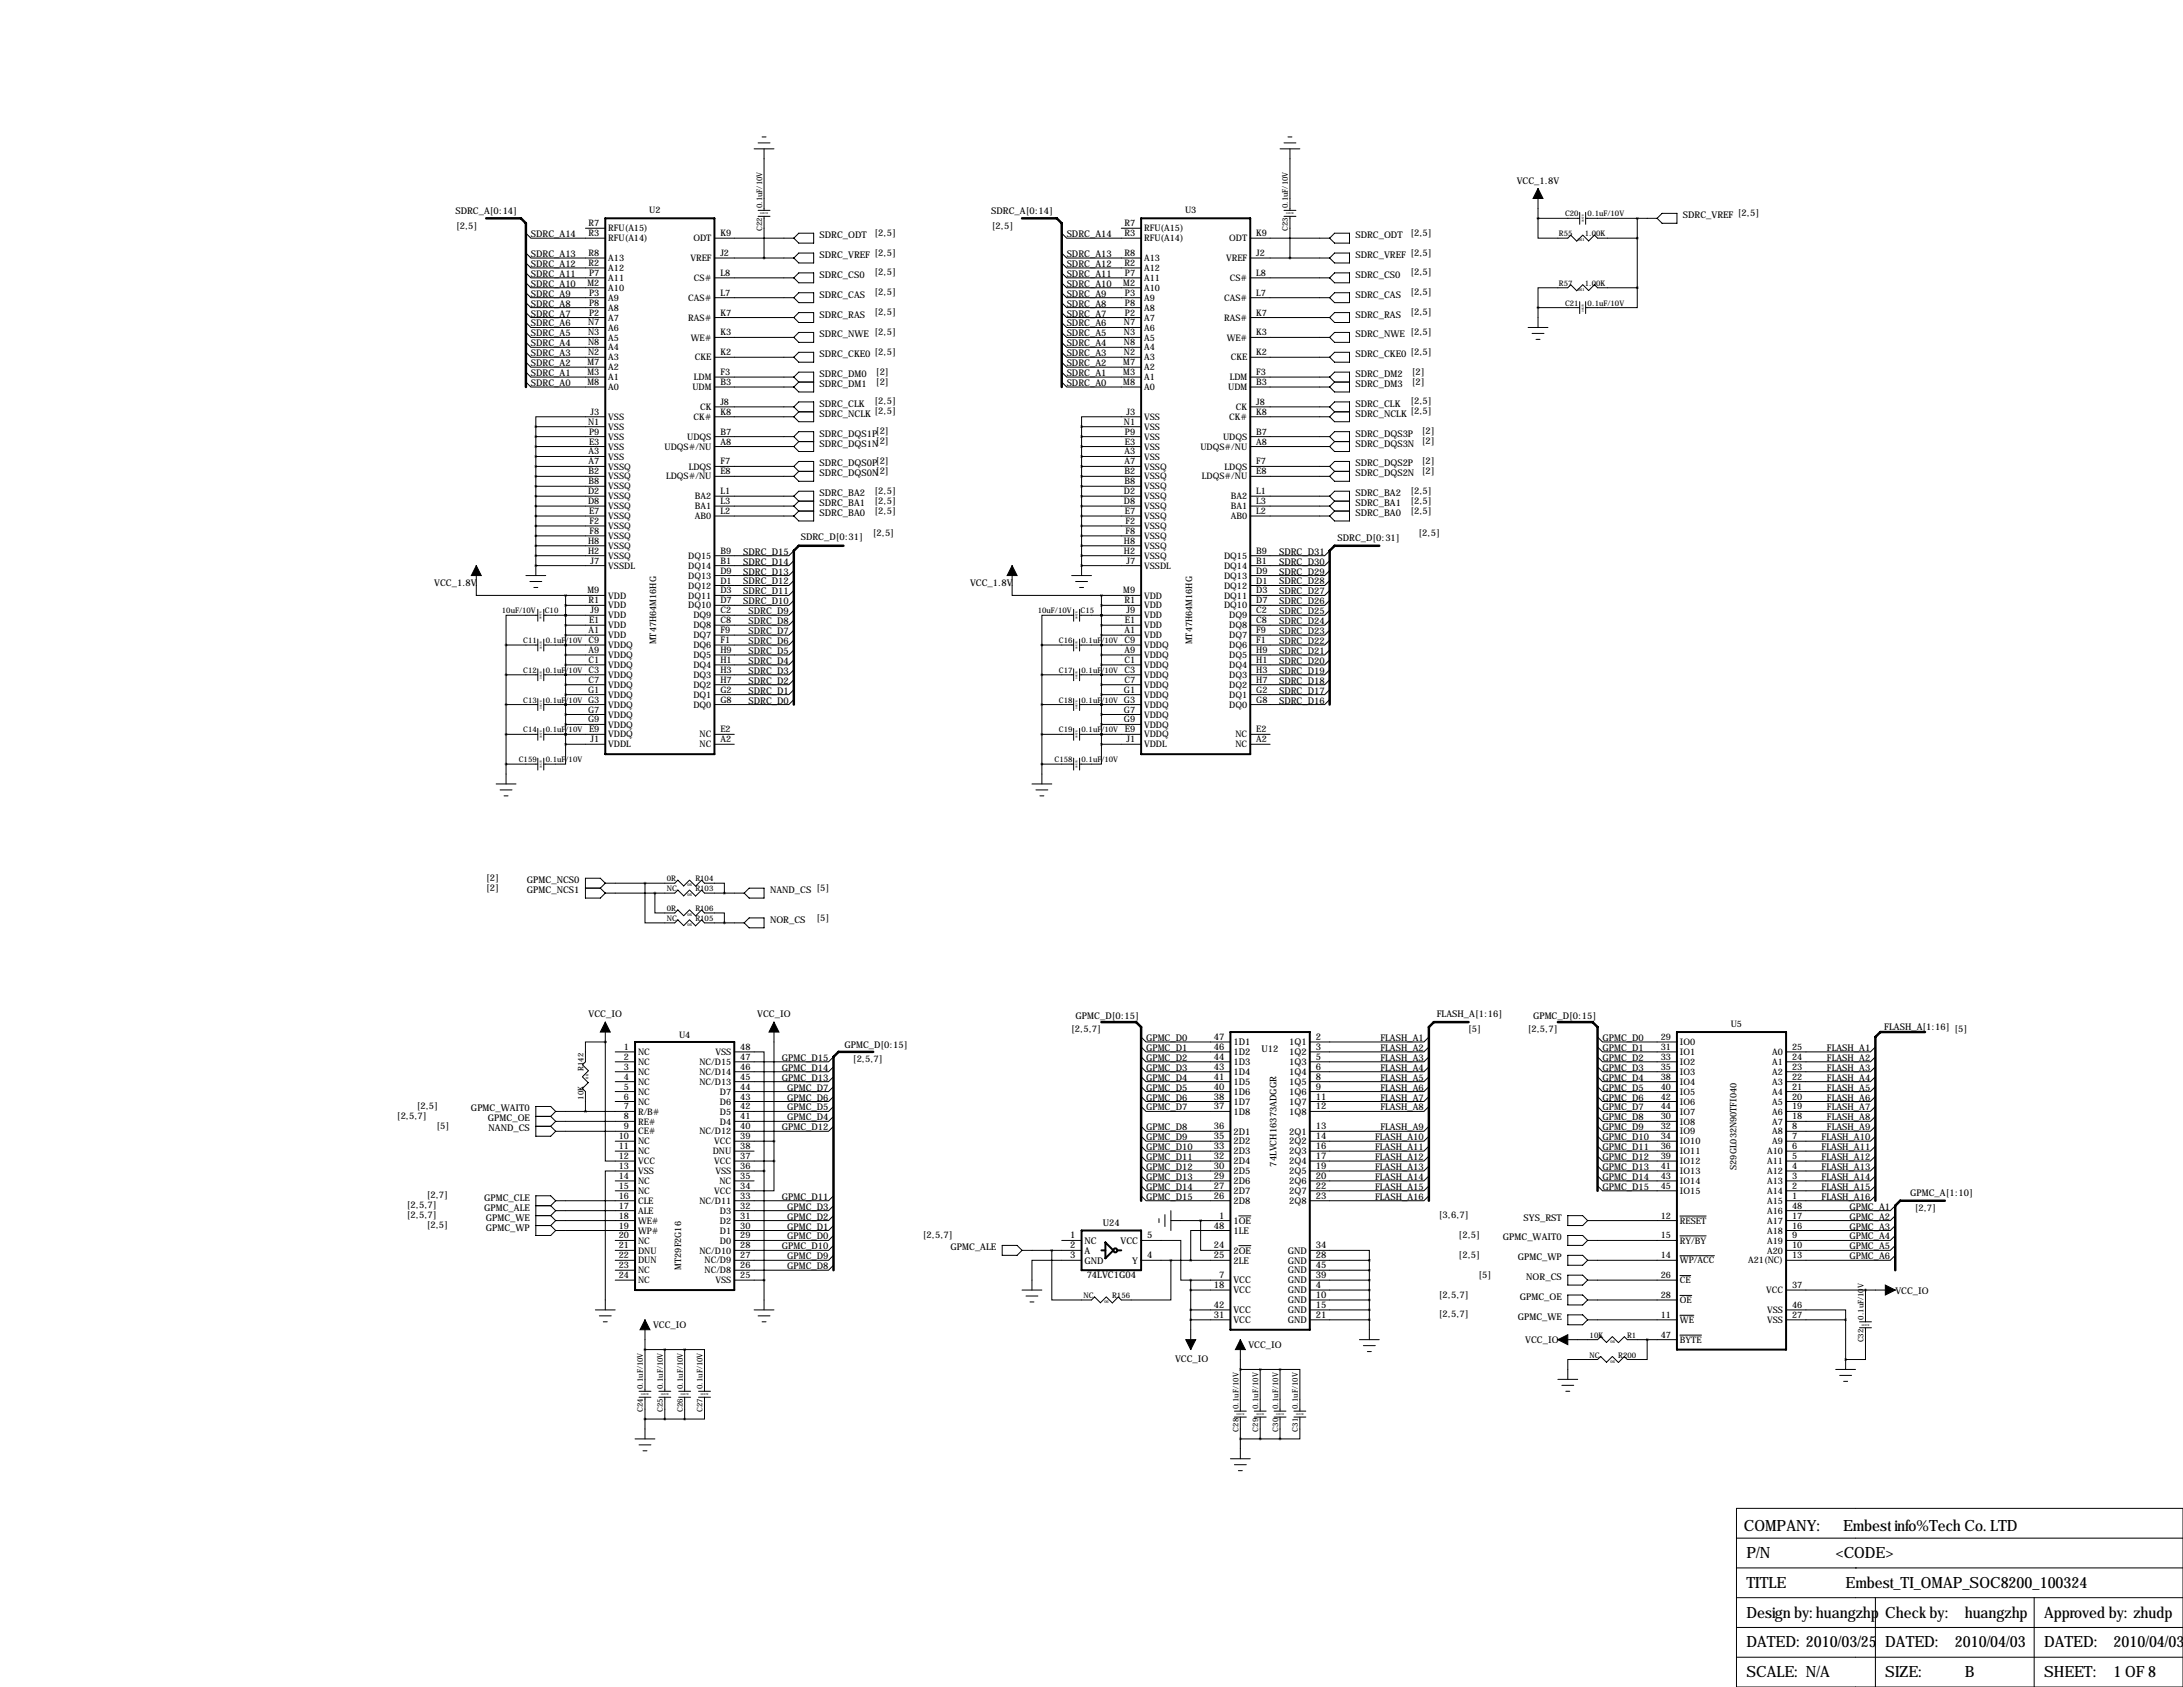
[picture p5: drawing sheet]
<svg xmlns="http://www.w3.org/2000/svg" width="559mm" height="432mm" viewBox="0 0 559 432" stroke-linecap="round" stroke-linejoin="round" font-family="sans-serif">
<defs><g id="words">
<g font-size="4">
<text x="446.4" y="391.8">COMPANY:</text>
<text x="471.8" y="391.9">Embest info%Tech Co. LTD</text>
<text x="447" y="398.8">P/N</text>
<text x="469.9" y="398.8">&lt;CODE&gt;</text>
<text x="447" y="406.4">TITLE</text>
<text x="472.4" y="406.4">Embest_TI_OMAP_SOC8200_100324</text>
<text x="447" y="414">Design by: huangzhp Check by:</text>
<text x="502.9" y="414">huangzhp</text>
<text x="523.2" y="414">Approved by: zhudp</text>
<text x="447" y="421.6">DATED: 2010/03/25</text>
<text x="482.6" y="421.6">DATED:</text>
<text x="500.4" y="421.6">2010/04/03</text>
<text x="523.2" y="421.6">DATED:</text>
<text x="541" y="421.6">2010/04/03</text>
<text x="447" y="429.3">SCALE: N/A</text>
<text x="482.6" y="429.3">SIZE:</text>
<text x="502.9" y="429.3">B</text>
<text x="523.2" y="429.3">SHEET:</text>
<text x="541" y="429.3">1 OF 8</text>
</g>
<g font-size="2.4">
<text x="388.3" y="47">VCC_1.8V</text>
<text x="116.6" y="54.9">SDRC_A[0:14]</text>
<text x="116.7" y="58.5">[2,5]</text>
<text x="253.7" y="54.9">SDRC_A[0:14]</text>
<text x="253.9" y="58.5">[2,5]</text>
<text x="430.8" y="55.9">SDRC_VREF</text>
<text x="444.9" y="55.3">[2,5]</text>
<text x="135.9" y="65.8">SDRC_A13</text>
<text x="135.9" y="60.7">SDRC_A14</text>
<text x="209.8" y="61">SDRC_ODT</text>
<text x="223.9" y="60.4">[2,5]</text>
<text x="223.9" y="65.4">[2,5]</text>
<text x="273" y="65.8">SDRC_A13</text>
<text x="273" y="60.7">SDRC_A14</text>
<text x="347" y="61">SDRC_ODT</text>
<text x="361" y="60.4">[2,5]</text>
<text x="361" y="65.4">[2,5]</text>
<text x="135.9" y="70.9">SDRC_A11</text>
<text x="135.9" y="68.3">SDRC_A12</text>
<text x="209.8" y="71.1">SDRC_CS0</text>
<text x="209.8" y="66">SDRC_VREF</text>
<text x="223.9" y="70.5">[2,5]</text>
<text x="273" y="70.9">SDRC_A11</text>
<text x="273" y="68.3">SDRC_A12</text>
<text x="347" y="71.1">SDRC_CS0</text>
<text x="347" y="66">SDRC_VREF</text>
<text x="361" y="70.5">[2,5]</text>
<text x="135.9" y="75.9">SDRC_A9</text>
<text x="135.9" y="73.4">SDRC_A10</text>
<text x="209.8" y="76.2">SDRC_CAS</text>
<text x="223.9" y="75.6">[2,5]</text>
<text x="273" y="75.9">SDRC_A9</text>
<text x="273" y="73.4">SDRC_A10</text>
<text x="347" y="76.2">SDRC_CAS</text>
<text x="361" y="75.6">[2,5]</text>
<text x="135.9" y="83.6">SDRC_A6</text>
<text x="135.9" y="81">SDRC_A7</text>
<text x="135.9" y="78.5">SDRC_A8</text>
<text x="209.8" y="81.3">SDRC_RAS</text>
<text x="223.9" y="80.7">[2,5]</text>
<text x="273" y="83.6">SDRC_A6</text>
<text x="273" y="81">SDRC_A7</text>
<text x="273" y="78.5">SDRC_A8</text>
<text x="347" y="81.3">SDRC_RAS</text>
<text x="361" y="80.7">[2,5]</text>
<text x="135.9" y="88.6">SDRC_A4</text>
<text x="135.9" y="86.1">SDRC_A5</text>
<text x="209.8" y="86.4">SDRC_NWE</text>
<text x="223.9" y="85.8">[2,5]</text>
<text x="273" y="88.6">SDRC_A4</text>
<text x="273" y="86.1">SDRC_A5</text>
<text x="347" y="86.4">SDRC_NWE</text>
<text x="361" y="85.8">[2,5]</text>
<text x="135.9" y="93.7">SDRC_A2</text>
<text x="135.9" y="91.2">SDRC_A3</text>
<text x="209.8" y="91.4">SDRC_CKE0</text>
<text x="223.9" y="90.8">[2,5]</text>
<text x="224.2" y="95.9">[2]</text>
<text x="273" y="93.7">SDRC_A2</text>
<text x="273" y="91.2">SDRC_A3</text>
<text x="347" y="91.4">SDRC_CKE0</text>
<text x="361" y="90.8">[2,5]</text>
<text x="361.4" y="95.9">[2]</text>
<text x="135.9" y="98.8">SDRC_A0</text>
<text x="135.9" y="96.3">SDRC_A1</text>
<text x="209.8" y="96.5">SDRC_DM0</text>
<text x="209.8" y="99.1">SDRC_DM1</text>
<text x="224.2" y="98.5">[2]</text>
<text x="273" y="98.8">SDRC_A0</text>
<text x="273" y="96.3">SDRC_A1</text>
<text x="347" y="96.5">SDRC_DM2</text>
<text x="347" y="99.1">SDRC_DM3</text>
<text x="361.4" y="98.5">[2]</text>
<text x="209.8" y="104.1">SDRC_CLK</text>
<text x="209.8" y="106.7">SDRC_NCLK</text>
<text x="223.9" y="103.5">[2,5]</text>
<text x="223.9" y="106.1">[2,5]</text>
<text x="347" y="104.1">SDRC_CLK</text>
<text x="347" y="106.7">SDRC_NCLK</text>
<text x="361" y="103.5">[2,5]</text>
<text x="361" y="106.1">[2,5]</text>
<text x="209.8" y="111.8">SDRC_DQS1P</text>
<text x="224.2" y="111.2">[2]</text>
<text x="224.2" y="113.7">[2]</text>
<text x="347" y="111.8">SDRC_DQS3P</text>
<text x="363.9" y="111.2">[2]</text>
<text x="363.9" y="113.7">[2]</text>
<text x="209.8" y="114.3">SDRC_DQS1N</text>
<text x="209.8" y="119.4">SDRC_DQS0P</text>
<text x="224.2" y="118.8">[2]</text>
<text x="347" y="114.3">SDRC_DQS3N</text>
<text x="347" y="119.4">SDRC_DQS2P</text>
<text x="363.9" y="118.8">[2]</text>
<text x="209.8" y="121.9">SDRC_DQS0N</text>
<text x="224.2" y="121.3">[2]</text>
<text x="347" y="121.9">SDRC_DQS2N</text>
<text x="363.9" y="121.3">[2]</text>
<text x="209.8" y="129.5">SDRC_BA1</text>
<text x="209.8" y="127">SDRC_BA2</text>
<text x="223.9" y="131.5">[2,5]</text>
<text x="223.9" y="128.9">[2,5]</text>
<text x="223.9" y="126.4">[2,5]</text>
<text x="347" y="129.5">SDRC_BA1</text>
<text x="347" y="127">SDRC_BA2</text>
<text x="361" y="131.5">[2,5]</text>
<text x="361" y="128.9">[2,5]</text>
<text x="361" y="126.4">[2,5]</text>
<text x="209.8" y="132.1">SDRC_BA0</text>
<text x="223.4" y="137.3">[2,5]</text>
<text x="347" y="132.1">SDRC_BA0</text>
<text x="363.1" y="137.3">[2,5]</text>
<text x="190.2" y="142">SDRC_D15</text>
<text x="205" y="138.2">SDRC_D[0:31]</text>
<text x="327.4" y="142">SDRC_D31</text>
<text x="342.4" y="138.4">SDRC_D[0:31]</text>
<text x="190.2" y="149.6">SDRC_D12</text>
<text x="190.2" y="147.1">SDRC_D13</text>
<text x="190.2" y="144.5">SDRC_D14</text>
<text x="327.4" y="149.6">SDRC_D28</text>
<text x="327.4" y="147.1">SDRC_D29</text>
<text x="327.4" y="144.5">SDRC_D30</text>
<text x="111.2" y="150.1">VCC_1.8V</text>
<text x="190.2" y="154.7">SDRC_D10</text>
<text x="190.2" y="152.1">SDRC_D11</text>
<text x="248.3" y="150.1">VCC_1.8V</text>
<text x="327.4" y="154.7">SDRC_D26</text>
<text x="327.4" y="152.1">SDRC_D27</text>
<text x="191.6" y="159.8">SDRC_D8</text>
<text x="191.6" y="157.2">SDRC_D9</text>
<text x="327.4" y="159.8">SDRC_D24</text>
<text x="327.4" y="157.2">SDRC_D25</text>
<text x="191.6" y="167.4">SDRC_D5</text>
<text x="191.6" y="164.8">SDRC_D6</text>
<text x="191.6" y="162.3">SDRC_D7</text>
<text x="327.4" y="167.4">SDRC_D21</text>
<text x="327.4" y="164.8">SDRC_D22</text>
<text x="327.4" y="162.3">SDRC_D23</text>
<text x="191.6" y="172.5">SDRC_D3</text>
<text x="191.6" y="169.9">SDRC_D4</text>
<text x="327.4" y="172.5">SDRC_D19</text>
<text x="327.4" y="169.9">SDRC_D20</text>
<text x="191.6" y="177.5">SDRC_D1</text>
<text x="191.6" y="175">SDRC_D2</text>
<text x="327.4" y="177.5">SDRC_D17</text>
<text x="327.4" y="175">SDRC_D18</text>
<text x="191.6" y="180.1">SDRC_D0</text>
<text x="327.4" y="180.1">SDRC_D16</text>
<text x="124.5" y="225.5">[2]</text>
<text x="124.5" y="228">[2]</text>
<text x="134.9" y="226.1">GPMC_NCS0</text>
<text x="209" y="228">[5]</text>
<text x="134.9" y="228.6">GPMC_NCS1</text>
<text x="197.1" y="228.6">NAND_CS</text>
<text x="197.1" y="236.2">NOR_CS</text>
<text x="209" y="235.6">[5]</text>
<text x="150.7" y="260.3">VCC_IO</text>
<text x="193.8" y="260.3">VCC_IO</text>
<text x="275.3" y="260.9">GPMC_D[0:15]</text>
<text x="367.8" y="260.3">FLASH_A[1:16]</text>
<text x="392.4" y="260.9">GPMC_D[0:15]</text>
<text x="482.3" y="263.7">FLASH_A[1:16]</text>
<text x="216.2" y="268.2">GPMC_D[0:15]</text>
<text x="274.2" y="264.3">[2,5,7]</text>
<text x="293.4" y="266.4">GPMC_D0</text>
<text x="293.4" y="269">GPMC_D1</text>
<text x="310.7" y="266.2">47</text>
<text x="310.7" y="268.7">46</text>
<text x="315.7" y="267.5">1D1</text>
<text x="322.9" y="269.2">U12</text>
<text x="330" y="267.5">1Q1</text>
<text x="336.8" y="266.2">2</text>
<text x="336.8" y="268.7">3</text>
<text x="353.4" y="266.4">FLASH_A1</text>
<text x="353.4" y="269">FLASH_A2</text>
<text x="375.8" y="264.3">[5]</text>
<text x="391.1" y="264.3">[2,5,7]</text>
<text x="410.2" y="266.4">GPMC_D0</text>
<text x="410.2" y="269">GPMC_D1</text>
<text x="467.7" y="269">FLASH_A1</text>
<text x="500.3" y="264.3">[5]</text>
<text x="200.1" y="274.1">GPMC_D14</text>
<text x="200.1" y="271.5">GPMC_D15</text>
<text x="218.3" y="271.9">[2,5,7]</text>
<text x="293.4" y="271.5">GPMC_D2</text>
<text x="293.4" y="274.1">GPMC_D3</text>
<text x="310.7" y="271.3">44</text>
<text x="310.7" y="273.8">43</text>
<text x="315.7" y="270.1">1D2</text>
<text x="315.7" y="272.6">1D3</text>
<text x="315.7" y="275.2">1D4</text>
<text x="330" y="270.1">1Q2</text>
<text x="330" y="272.6">1Q3</text>
<text x="330" y="275.2">1Q4</text>
<text x="336.8" y="271.3">5</text>
<text x="336.8" y="273.8">6</text>
<text x="353.4" y="271.5">FLASH_A3</text>
<text x="353.4" y="274.1">FLASH_A4</text>
<text x="410.2" y="271.5">GPMC_D2</text>
<text x="410.2" y="274.1">GPMC_D3</text>
<text x="467.7" y="271.5">FLASH_A2</text>
<text x="467.7" y="274.1">FLASH_A3</text>
<text x="200.1" y="276.6">GPMC_D13</text>
<text x="201.5" y="281.7">GPMC_D6</text>
<text x="201.5" y="279.1">GPMC_D7</text>
<text x="293.4" y="276.6">GPMC_D4</text>
<text x="293.4" y="279.1">GPMC_D5</text>
<text x="293.4" y="281.7">GPMC_D6</text>
<text x="310.7" y="276.4">41</text>
<text x="310.7" y="281.4">38</text>
<text x="310.7" y="278.9">40</text>
<text x="315.7" y="277.7">1D5</text>
<text x="315.7" y="280.2">1D6</text>
<text x="330" y="277.7">1Q5</text>
<text x="330" y="280.2">1Q6</text>
<text x="336.8" y="276.4">8</text>
<text x="336.8" y="278.9">9</text>
<text x="336.8" y="281.4">11</text>
<text x="353.4" y="276.6">FLASH_A5</text>
<text x="353.4" y="279.1">FLASH_A6</text>
<text x="353.4" y="281.7">FLASH_A7</text>
<text x="410.2" y="276.6">GPMC_D4</text>
<text x="410.2" y="279.1">GPMC_D5</text>
<text x="410.2" y="281.7">GPMC_D6</text>
<text x="467.7" y="276.6">FLASH_A4</text>
<text x="467.7" y="279.1">FLASH_A5</text>
<text x="467.7" y="281.7">FLASH_A6</text>
<text x="101.6" y="286.4">[2,5,7]</text>
<text x="106.7" y="283.9">[2,5]</text>
<text x="120.6" y="284.5">GPMC_WAIT0</text>
<text x="124.9" y="287">GPMC_OE</text>
<text x="201.5" y="286.8">GPMC_D4</text>
<text x="201.5" y="284.2">GPMC_D5</text>
<text x="293.4" y="284.2">GPMC_D7</text>
<text x="310.7" y="284">37</text>
<text x="315.7" y="282.8">1D7</text>
<text x="315.7" y="285.3">1D8</text>
<text x="330" y="282.8">1Q7</text>
<text x="330" y="285.3">1Q8</text>
<text x="336.8" y="284">12</text>
<text x="353.4" y="284.2">FLASH_A8</text>
<text x="410.2" y="284.2">GPMC_D7</text>
<text x="410.2" y="286.8">GPMC_D8</text>
<text x="467.7" y="284.2">FLASH_A7</text>
<text x="467.7" y="286.8">FLASH_A8</text>
<text x="111.8" y="289">[5]</text>
<text x="125" y="289.6">NAND_CS</text>
<text x="200.1" y="289.3">GPMC_D12</text>
<text x="293.4" y="289.3">GPMC_D8</text>
<text x="293.4" y="291.8">GPMC_D9</text>
<text x="310.7" y="291.6">35</text>
<text x="310.7" y="289.1">36</text>
<text x="315.7" y="292.9">2D2</text>
<text x="315.7" y="290.4">2D1</text>
<text x="330" y="290.4">2Q1</text>
<text x="330" y="292.9">2Q2</text>
<text x="336.8" y="289.1">13</text>
<text x="336.8" y="291.6">14</text>
<text x="352" y="291.8">FLASH_A10</text>
<text x="353.4" y="289.3">FLASH_A9</text>
<text x="410.2" y="289.3">GPMC_D9</text>
<text x="410.2" y="291.8">GPMC_D10</text>
<text x="466.3" y="291.8">FLASH_A10</text>
<text x="467.7" y="289.3">FLASH_A9</text>
<text x="293.4" y="294.4">GPMC_D10</text>
<text x="293.4" y="296.9">GPMC_D11</text>
<text x="293.4" y="299.5">GPMC_D12</text>
<text x="310.7" y="296.7">32</text>
<text x="310.7" y="294.1">33</text>
<text x="310.7" y="299.2">30</text>
<text x="315.7" y="298">2D4</text>
<text x="315.7" y="295.5">2D3</text>
<text x="326.8" y="298.6" transform="rotate(-90 326.8 298.6)">74LVCH16373ADGGR</text>
<text x="330" y="295.5">2Q3</text>
<text x="330" y="298">2Q4</text>
<text x="336.8" y="294.1">16</text>
<text x="336.8" y="296.7">17</text>
<text x="336.8" y="299.2">19</text>
<text x="352" y="294.4">FLASH_A11</text>
<text x="352" y="296.9">FLASH_A12</text>
<text x="352" y="299.5">FLASH_A13</text>
<text x="410.2" y="294.4">GPMC_D11</text>
<text x="410.2" y="296.9">GPMC_D12</text>
<text x="410.2" y="299.5">GPMC_D13</text>
<text x="466.3" y="294.4">FLASH_A11</text>
<text x="466.3" y="296.9">FLASH_A12</text>
<text x="466.3" y="299.5">FLASH_A13</text>
<text x="293.4" y="302">GPMC_D13</text>
<text x="293.4" y="304.5">GPMC_D14</text>
<text x="310.7" y="301.8">29</text>
<text x="310.7" y="304.3">27</text>
<text x="315.7" y="303.1">2D6</text>
<text x="315.7" y="300.6">2D5</text>
<text x="315.7" y="305.6">2D7</text>
<text x="330" y="300.6">2Q5</text>
<text x="330" y="303.1">2Q6</text>
<text x="330" y="305.6">2Q7</text>
<text x="336.8" y="301.8">20</text>
<text x="336.8" y="304.3">22</text>
<text x="352" y="302">FLASH_A14</text>
<text x="352" y="304.5">FLASH_A15</text>
<text x="410.2" y="302">GPMC_D14</text>
<text x="410.2" y="304.5">GPMC_D15</text>
<text x="466.3" y="302">FLASH_A14</text>
<text x="466.3" y="304.5">FLASH_A15</text>
<text x="104.2" y="309.3">[2,5,7]</text>
<text x="104.2" y="311.8">[2,5,7]</text>
<text x="109.2" y="306.7">[2,7]</text>
<text x="124" y="309.9">GPMC_ALE</text>
<text x="124" y="307.3">GPMC_CLE</text>
<text x="200.1" y="307.1">GPMC_D11</text>
<text x="201.5" y="309.6">GPMC_D3</text>
<text x="293.4" y="307.1">GPMC_D15</text>
<text x="310.7" y="306.8">26</text>
<text x="312.1" y="311.9">1</text>
<text x="315.7" y="308.2">2D8</text>
<text x="330" y="308.2">2Q8</text>
<text x="336.8" y="306.8">23</text>
<text x="352" y="307.1">FLASH_A16</text>
<text x="368.3" y="311.8">[3,6,7]</text>
<text x="466.3" y="307.1">FLASH_A16</text>
<text x="473.4" y="309.6">GPMC_A1</text>
<text x="488.9" y="306.1">GPMC_A[1:10]</text>
<text x="490.1" y="310">[2,7]</text>
<text x="109.2" y="314.4">[2,5]</text>
<text x="124.4" y="315">GPMC_WP</text>
<text x="124.4" y="312.4">GPMC_WE</text>
<text x="201.5" y="317.2">GPMC_D0</text>
<text x="201.5" y="314.7">GPMC_D1</text>
<text x="201.5" y="312.2">GPMC_D2</text>
<text x="236.2" y="316.9">[2,5,7]</text>
<text x="274" y="317">1</text>
<text x="282.3" y="313.7">U24</text>
<text x="293.6" y="317">5</text>
<text x="310.7" y="314.5">48</text>
<text x="315.7" y="315.8">1LE</text>
<text x="315.7" y="313.3">1OE</text>
<text x="373.4" y="316.9">[2,5]</text>
<text x="384.7" y="317.5">GPMC_WAIT0</text>
<text x="390" y="312.4">SYS_RST</text>
<text x="473.4" y="312.2">GPMC_A2</text>
<text x="473.4" y="314.7">GPMC_A3</text>
<text x="473.4" y="317.2">GPMC_A4</text>
<text x="200.1" y="319.8">GPMC_D10</text>
<text x="201.5" y="322.3">GPMC_D9</text>
<text x="243.3" y="320">GPMC_ALE</text>
<text x="274" y="319.5">2</text>
<text x="274" y="322.1">3</text>
<text x="277.6" y="318.3">NC</text>
<text x="277.6" y="320.9">A</text>
<text x="277.6" y="323.4">GND</text>
<text x="286.9" y="318.3">VCC</text>
<text x="289.8" y="323.4">Y</text>
<text x="293.6" y="322.1">4</text>
<text x="310.7" y="322.1">25</text>
<text x="310.7" y="319.5">24</text>
<text x="315.7" y="323.4">2LE</text>
<text x="315.7" y="320.9">2OE</text>
<text x="329.6" y="320.9">GND</text>
<text x="329.6" y="323.4">GND</text>
<text x="336.8" y="319.5">34</text>
<text x="336.8" y="322.1">28</text>
<text x="373.4" y="322">[2,5]</text>
<text x="388.5" y="322.6">GPMC_WP</text>
<text x="473.4" y="319.8">GPMC_A5</text>
<text x="473.4" y="322.3">GPMC_A6</text>
<text x="201.5" y="324.9">GPMC_D8</text>
<text x="278.2" y="327.2">74LVC1G04</text>
<text x="310.7" y="329.7">18</text>
<text x="312.1" y="327.2">7</text>
<text x="315.7" y="328.5">VCC</text>
<text x="329.6" y="326">GND</text>
<text x="329.6" y="328.5">GND</text>
<text x="336.8" y="324.6">45</text>
<text x="336.8" y="327.2">39</text>
<text x="336.8" y="329.7">4</text>
<text x="378.5" y="327.1">[5]</text>
<text x="390.7" y="327.7">NOR_CS</text>
<text x="310.7" y="334.8">42</text>
<text x="315.7" y="331">VCC</text>
<text x="329.6" y="331">GND</text>
<text x="329.6" y="333.6">GND</text>
<text x="336.8" y="332.2">10</text>
<text x="336.8" y="334.8">15</text>
<text x="368.3" y="332.1">[2,5,7]</text>
<text x="389.1" y="332.7">GPMC_OE</text>
<text x="485.2" y="331.2">VCC_IO</text>
<text x="167.2" y="339.9">VCC_IO</text>
<text x="310.7" y="337.3">31</text>
<text x="315.7" y="336.1">VCC</text>
<text x="315.7" y="338.7">VCC</text>
<text x="329.6" y="336.1">GND</text>
<text x="329.6" y="338.7">GND</text>
<text x="336.8" y="337.3">21</text>
<text x="368.3" y="337.2">[2,5,7]</text>
<text x="388.5" y="337.8">GPMC_WE</text>
<text x="319.6" y="344.9">VCC_IO</text>
<text x="390.4" y="343.7">VCC_IO</text>
<text x="300.8" y="348.5">VCC_IO</text>
</g>
<g font-size="2.3">
<text x="150.6" y="57.9">R7</text>
<text x="155.7" y="59.2">RFU(A15)</text>
<text x="166.2" y="54.6">U2</text>
<text x="287.8" y="57.9">R7</text>
<text x="292.9" y="59.2">RFU(A15)</text>
<text x="303.4" y="54.6">U3</text>
<text x="150.6" y="60.5">R3</text>
<text x="150.6" y="65.5">R8</text>
<text x="155.7" y="61.8">RFU(A14)</text>
<text x="177.5" y="61.8">ODT</text>
<text x="184.4" y="65.5">J2</text>
<text x="184.4" y="60.5">K9</text>
<text x="287.8" y="60.5">R3</text>
<text x="287.8" y="65.5">R8</text>
<text x="292.9" y="61.8">RFU(A14)</text>
<text x="314.7" y="61.8">ODT</text>
<text x="321.6" y="65.5">J2</text>
<text x="321.6" y="60.5">K9</text>
<text x="150.6" y="68.1">R2</text>
<text x="150.8" y="70.6">P7</text>
<text x="155.7" y="71.9">A11</text>
<text x="155.7" y="69.4">A12</text>
<text x="155.7" y="66.8">A13</text>
<text x="176.7" y="66.8">VREF</text>
<text x="177.6" y="71.9">CS#</text>
<text x="184.4" y="70.6">L8</text>
<text x="287.8" y="68.1">R2</text>
<text x="287.9" y="70.6">P7</text>
<text x="292.9" y="71.9">A11</text>
<text x="292.9" y="69.4">A12</text>
<text x="292.9" y="66.8">A13</text>
<text x="313.9" y="66.8">VREF</text>
<text x="314.8" y="71.9">CS#</text>
<text x="321.6" y="70.6">L8</text>
<text x="150.4" y="73.2">M2</text>
<text x="150.8" y="75.7">P3</text>
<text x="155.7" y="74.5">A10</text>
<text x="155.7" y="77">A9</text>
<text x="176.2" y="77">CAS#</text>
<text x="184.4" y="75.7">L7</text>
<text x="287.5" y="73.2">M2</text>
<text x="287.9" y="75.7">P3</text>
<text x="292.9" y="74.5">A10</text>
<text x="292.9" y="77">A9</text>
<text x="313.3" y="77">CAS#</text>
<text x="321.6" y="75.7">L7</text>
<text x="150.5" y="83.3">N7</text>
<text x="150.8" y="80.8">P2</text>
<text x="150.8" y="78.2">P8</text>
<text x="155.7" y="82.1">A7</text>
<text x="155.7" y="79.5">A8</text>
<text x="176.2" y="82.1">RAS#</text>
<text x="184.4" y="80.8">K7</text>
<text x="287.7" y="83.3">N7</text>
<text x="287.9" y="80.8">P2</text>
<text x="287.9" y="78.2">P8</text>
<text x="292.9" y="82.1">A7</text>
<text x="292.9" y="79.5">A8</text>
<text x="313.3" y="82.1">RAS#</text>
<text x="321.6" y="80.8">K7</text>
<text x="150.5" y="85.9">N3</text>
<text x="150.5" y="88.4">N8</text>
<text x="155.7" y="87.2">A5</text>
<text x="155.7" y="84.6">A6</text>
<text x="155.7" y="89.7">A4</text>
<text x="176.8" y="87.2">WE#</text>
<text x="184.4" y="85.9">K3</text>
<text x="287.7" y="85.9">N3</text>
<text x="287.7" y="88.4">N8</text>
<text x="292.9" y="87.2">A5</text>
<text x="292.9" y="84.6">A6</text>
<text x="292.9" y="89.7">A4</text>
<text x="314" y="87.2">WE#</text>
<text x="321.6" y="85.9">K3</text>
<text x="150.4" y="93.5">M7</text>
<text x="150.5" y="90.9">N2</text>
<text x="155.7" y="94.8">A2</text>
<text x="155.7" y="92.2">A3</text>
<text x="177.9" y="92.2">CKE</text>
<text x="184.4" y="90.9">K2</text>
<text x="287.5" y="93.5">M7</text>
<text x="287.7" y="90.9">N2</text>
<text x="292.9" y="94.8">A2</text>
<text x="292.9" y="92.2">A3</text>
<text x="315.1" y="92.2">CKE</text>
<text x="321.6" y="90.9">K2</text>
<text x="150.4" y="96">M3</text>
<text x="150.4" y="98.6">M8</text>
<text x="155.7" y="97.3">A1</text>
<text x="155.7" y="99.9">A0</text>
<text x="177.2" y="99.9">UDM</text>
<text x="177.6" y="97.3">LDM</text>
<text x="184.4" y="98.6">B3</text>
<text x="184.4" y="96">F3</text>
<text x="287.5" y="96">M3</text>
<text x="287.5" y="98.6">M8</text>
<text x="292.9" y="97.3">A1</text>
<text x="292.9" y="99.9">A0</text>
<text x="314.4" y="99.9">UDM</text>
<text x="314.8" y="97.3">LDM</text>
<text x="321.6" y="98.6">B3</text>
<text x="321.6" y="96">F3</text>
<text x="151.2" y="106.2">J3</text>
<text x="155.7" y="107.5">VSS</text>
<text x="177.5" y="107.5">CK#</text>
<text x="179.2" y="104.9">CK</text>
<text x="184.4" y="103.6">J8</text>
<text x="184.4" y="106.2">K8</text>
<text x="288.3" y="106.2">J3</text>
<text x="292.9" y="107.5">VSS</text>
<text x="314.7" y="107.5">CK#</text>
<text x="316.4" y="104.9">CK</text>
<text x="321.6" y="103.6">J8</text>
<text x="321.6" y="106.2">K8</text>
<text x="150.5" y="108.7">N1</text>
<text x="150.8" y="113.8">E3</text>
<text x="150.8" y="111.3">P9</text>
<text x="155.7" y="110">VSS</text>
<text x="155.7" y="112.6">VSS</text>
<text x="175.9" y="112.6">UDQS</text>
<text x="184.4" y="113.8">A8</text>
<text x="184.4" y="111.3">B7</text>
<text x="287.7" y="108.7">N1</text>
<text x="287.9" y="113.8">E3</text>
<text x="287.9" y="111.3">P9</text>
<text x="292.9" y="110">VSS</text>
<text x="292.9" y="112.6">VSS</text>
<text x="313.1" y="112.6">UDQS</text>
<text x="321.6" y="113.8">A8</text>
<text x="321.6" y="111.3">B7</text>
<text x="150.6" y="116.3">A3</text>
<text x="150.6" y="118.9">A7</text>
<text x="155.7" y="117.6">VSS</text>
<text x="155.7" y="115.1">VSS</text>
<text x="170.1" y="115.1">UDQS#/NU</text>
<text x="184.4" y="118.9">F7</text>
<text x="287.8" y="116.3">A3</text>
<text x="287.8" y="118.9">A7</text>
<text x="292.9" y="117.6">VSS</text>
<text x="292.9" y="115.1">VSS</text>
<text x="307.3" y="115.1">UDQS#/NU</text>
<text x="321.6" y="118.9">F7</text>
<text x="150.6" y="121.4">B2</text>
<text x="150.6" y="124">B8</text>
<text x="155.7" y="120.2">VSSQ</text>
<text x="155.7" y="122.7">VSSQ</text>
<text x="155.7" y="125.3">VSSQ</text>
<text x="170.5" y="122.7">LDQS#/NU</text>
<text x="176.3" y="120.2">LDQS</text>
<text x="184.4" y="121.4">E8</text>
<text x="287.8" y="121.4">B2</text>
<text x="287.8" y="124">B8</text>
<text x="292.9" y="120.2">VSSQ</text>
<text x="292.9" y="122.7">VSSQ</text>
<text x="292.9" y="125.3">VSSQ</text>
<text x="307.7" y="122.7">LDQS#/NU</text>
<text x="313.5" y="120.2">LDQS</text>
<text x="321.6" y="121.4">E8</text>
<text x="150.5" y="126.5">D2</text>
<text x="150.5" y="129">D8</text>
<text x="150.8" y="131.6">E7</text>
<text x="155.7" y="127.8">VSSQ</text>
<text x="155.7" y="130.3">VSSQ</text>
<text x="177.9" y="127.8">BA2</text>
<text x="177.9" y="130.3">BA1</text>
<text x="184.4" y="126.5">L1</text>
<text x="184.4" y="131.6">L2</text>
<text x="184.4" y="129">L3</text>
<text x="287.7" y="126.5">D2</text>
<text x="287.7" y="129">D8</text>
<text x="287.9" y="131.6">E7</text>
<text x="292.9" y="127.8">VSSQ</text>
<text x="292.9" y="130.3">VSSQ</text>
<text x="315.1" y="127.8">BA2</text>
<text x="315.1" y="130.3">BA1</text>
<text x="321.6" y="126.5">L1</text>
<text x="321.6" y="131.6">L2</text>
<text x="321.6" y="129">L3</text>
<text x="150.9" y="134.1">F2</text>
<text x="150.9" y="136.7">F8</text>
<text x="155.7" y="132.9">VSSQ</text>
<text x="155.7" y="135.4">VSSQ</text>
<text x="155.7" y="138">VSSQ</text>
<text x="177.9" y="132.9">AB0</text>
<text x="288.1" y="134.1">F2</text>
<text x="288.1" y="136.7">F8</text>
<text x="292.9" y="132.9">VSSQ</text>
<text x="292.9" y="135.4">VSSQ</text>
<text x="292.9" y="138">VSSQ</text>
<text x="315.1" y="132.9">AB0</text>
<text x="150.5" y="141.7">H2</text>
<text x="150.5" y="139.2">H8</text>
<text x="155.7" y="143">VSSQ</text>
<text x="155.7" y="140.5">VSSQ</text>
<text x="176.2" y="143">DQ15</text>
<text x="184.4" y="141.7">B9</text>
<text x="287.7" y="141.7">H2</text>
<text x="287.7" y="139.2">H8</text>
<text x="292.9" y="143">VSSQ</text>
<text x="292.9" y="140.5">VSSQ</text>
<text x="313.3" y="143">DQ15</text>
<text x="321.6" y="141.7">B9</text>
<text x="151.2" y="144.3">J7</text>
<text x="155.7" y="145.6">VSSDL</text>
<text x="176.2" y="145.6">DQ14</text>
<text x="176.2" y="148.1">DQ13</text>
<text x="184.4" y="144.3">B1</text>
<text x="184.4" y="149.4">D1</text>
<text x="184.4" y="146.8">D9</text>
<text x="288.3" y="144.3">J7</text>
<text x="292.9" y="145.6">VSSDL</text>
<text x="313.3" y="145.6">DQ14</text>
<text x="313.3" y="148.1">DQ13</text>
<text x="321.6" y="144.3">B1</text>
<text x="321.6" y="149.4">D1</text>
<text x="321.6" y="146.8">D9</text>
<text x="150.4" y="151.9">M9</text>
<text x="150.6" y="154.4">R1</text>
<text x="155.7" y="153.2">VDD</text>
<text x="155.7" y="155.7">VDD</text>
<text x="176.2" y="150.7">DQ12</text>
<text x="176.2" y="153.2">DQ11</text>
<text x="176.2" y="155.7">DQ10</text>
<text x="184.4" y="151.9">D3</text>
<text x="184.4" y="154.4">D7</text>
<text x="287.5" y="151.9">M9</text>
<text x="287.8" y="154.4">R1</text>
<text x="292.9" y="153.2">VDD</text>
<text x="292.9" y="155.7">VDD</text>
<text x="313.3" y="150.7">DQ12</text>
<text x="313.3" y="153.2">DQ11</text>
<text x="313.3" y="155.7">DQ10</text>
<text x="321.6" y="151.9">D3</text>
<text x="321.6" y="154.4">D7</text>
<text x="150.8" y="159.5">E1</text>
<text x="151.2" y="157">J9</text>
<text x="155.7" y="160.8">VDD</text>
<text x="155.7" y="158.3">VDD</text>
<text x="177.5" y="158.3">DQ9</text>
<text x="177.5" y="160.8">DQ8</text>
<text x="184.4" y="157">C2</text>
<text x="184.4" y="159.5">C8</text>
<text x="287.9" y="159.5">E1</text>
<text x="288.3" y="157">J9</text>
<text x="292.9" y="160.8">VDD</text>
<text x="292.9" y="158.3">VDD</text>
<text x="314.7" y="158.3">DQ9</text>
<text x="314.7" y="160.8">DQ8</text>
<text x="321.6" y="157">C2</text>
<text x="321.6" y="159.5">C8</text>
<text x="150.6" y="162.1">A1</text>
<text x="150.6" y="167.1">A9</text>
<text x="150.6" y="164.6">C9</text>
<text x="155.7" y="163.4">VDD</text>
<text x="155.7" y="165.9">VDDQ</text>
<text x="168" y="164.9" transform="rotate(-90 168 164.9)">MT47H64M16HG</text>
<text x="177.5" y="165.9">DQ6</text>
<text x="177.5" y="163.4">DQ7</text>
<text x="184.4" y="164.6">F1</text>
<text x="184.4" y="162.1">F9</text>
<text x="184.4" y="167.1">H9</text>
<text x="287.8" y="162.1">A1</text>
<text x="287.8" y="167.1">A9</text>
<text x="287.8" y="164.6">C9</text>
<text x="292.9" y="163.4">VDD</text>
<text x="292.9" y="165.9">VDDQ</text>
<text x="305.1" y="164.9" transform="rotate(-90 305.1 164.9)">MT47H64M16HG</text>
<text x="314.7" y="165.9">DQ6</text>
<text x="314.7" y="163.4">DQ7</text>
<text x="321.6" y="164.6">F1</text>
<text x="321.6" y="162.1">F9</text>
<text x="321.6" y="167.1">H9</text>
<text x="150.6" y="169.7">C1</text>
<text x="150.6" y="172.2">C3</text>
<text x="155.7" y="168.4">VDDQ</text>
<text x="155.7" y="171">VDDQ</text>
<text x="155.7" y="173.5">VDDQ</text>
<text x="177.5" y="171">DQ4</text>
<text x="177.5" y="173.5">DQ3</text>
<text x="177.5" y="168.4">DQ5</text>
<text x="184.4" y="169.7">H1</text>
<text x="184.4" y="172.2">H3</text>
<text x="287.8" y="169.7">C1</text>
<text x="287.8" y="172.2">C3</text>
<text x="292.9" y="168.4">VDDQ</text>
<text x="292.9" y="171">VDDQ</text>
<text x="292.9" y="173.5">VDDQ</text>
<text x="314.7" y="171">DQ4</text>
<text x="314.7" y="173.5">DQ3</text>
<text x="314.7" y="168.4">DQ5</text>
<text x="321.6" y="169.7">H1</text>
<text x="321.6" y="172.2">H3</text>
<text x="150.5" y="177.3">G1</text>
<text x="150.5" y="179.8">G3</text>
<text x="150.6" y="174.8">C7</text>
<text x="155.7" y="176.1">VDDQ</text>
<text x="155.7" y="178.6">VDDQ</text>
<text x="177.5" y="178.6">DQ1</text>
<text x="177.5" y="176.1">DQ2</text>
<text x="184.4" y="177.3">G2</text>
<text x="184.4" y="179.8">G8</text>
<text x="184.4" y="174.8">H7</text>
<text x="287.7" y="177.3">G1</text>
<text x="287.7" y="179.8">G3</text>
<text x="287.8" y="174.8">C7</text>
<text x="292.9" y="176.1">VDDQ</text>
<text x="292.9" y="178.6">VDDQ</text>
<text x="314.7" y="178.6">DQ1</text>
<text x="314.7" y="176.1">DQ2</text>
<text x="321.6" y="177.3">G2</text>
<text x="321.6" y="179.8">G8</text>
<text x="321.6" y="174.8">H7</text>
<text x="150.5" y="182.4">G7</text>
<text x="150.5" y="184.9">G9</text>
<text x="155.7" y="181.1">VDDQ</text>
<text x="155.7" y="183.7">VDDQ</text>
<text x="177.5" y="181.1">DQ0</text>
<text x="287.7" y="182.4">G7</text>
<text x="287.7" y="184.9">G9</text>
<text x="292.9" y="181.1">VDDQ</text>
<text x="292.9" y="183.7">VDDQ</text>
<text x="314.7" y="181.1">DQ0</text>
<text x="150.8" y="187.5">E9</text>
<text x="151.2" y="190">J1</text>
<text x="155.7" y="188.8">VDDQ</text>
<text x="155.7" y="186.2">VDDQ</text>
<text x="155.7" y="191.3">VDDL</text>
<text x="179.1" y="191.3">NC</text>
<text x="179.1" y="188.8">NC</text>
<text x="184.4" y="190">A2</text>
<text x="184.4" y="187.5">E2</text>
<text x="287.9" y="187.5">E9</text>
<text x="288.3" y="190">J1</text>
<text x="292.9" y="188.8">VDDQ</text>
<text x="292.9" y="186.2">VDDQ</text>
<text x="292.9" y="191.3">VDDL</text>
<text x="316.2" y="191.3">NC</text>
<text x="316.2" y="188.8">NC</text>
<text x="321.6" y="190">A2</text>
<text x="321.6" y="187.5">E2</text>
<text x="443.1" y="262.9">U5</text>
<text x="159.7" y="268.7">1</text>
<text x="173.8" y="265.7">U4</text>
<text x="189.5" y="268.7">48</text>
<text x="425.1" y="266.2">29</text>
<text x="425.1" y="268.7">31</text>
<text x="430" y="267.5">IO0</text>
<text x="458.7" y="268.7">25</text>
<text x="159.7" y="271.3">2</text>
<text x="159.7" y="273.8">3</text>
<text x="163.3" y="270">NC</text>
<text x="163.3" y="272.6">NC</text>
<text x="163.3" y="275.1">NC</text>
<text x="179" y="275.1">NC/D14</text>
<text x="179" y="272.6">NC/D15</text>
<text x="183.1" y="270">VSS</text>
<text x="189.5" y="273.8">46</text>
<text x="189.5" y="271.3">47</text>
<text x="425.1" y="271.3">33</text>
<text x="425.1" y="273.8">35</text>
<text x="430" y="270">IO1</text>
<text x="430" y="272.6">IO2</text>
<text x="430" y="275.1">IO3</text>
<text x="453.7" y="270">A0</text>
<text x="453.7" y="272.6">A1</text>
<text x="453.7" y="275.1">A2</text>
<text x="458.7" y="271.3">24</text>
<text x="458.7" y="273.8">23</text>
<text x="159.7" y="276.4">4</text>
<text x="159.7" y="278.9">5</text>
<text x="159.7" y="281.4">6</text>
<text x="163.3" y="277.7">NC</text>
<text x="163.3" y="280.2">NC</text>
<text x="179" y="277.7">NC/D13</text>
<text x="184.3" y="280.2">D7</text>
<text x="189.5" y="281.4">43</text>
<text x="189.5" y="278.9">44</text>
<text x="189.5" y="276.4">45</text>
<text x="425.1" y="276.4">38</text>
<text x="425.1" y="278.9">40</text>
<text x="425.1" y="281.4">42</text>
<text x="430" y="277.7">IO4</text>
<text x="430" y="280.2">IO5</text>
<text x="453.7" y="277.7">A3</text>
<text x="453.7" y="280.2">A4</text>
<text x="458.7" y="276.4">22</text>
<text x="458.7" y="278.9">21</text>
<text x="458.7" y="281.4">20</text>
<text x="159.7" y="284">7</text>
<text x="159.7" y="286.5">8</text>
<text x="163.3" y="282.7">NC</text>
<text x="163.3" y="285.3">R/B#</text>
<text x="163.3" y="287.8">RE#</text>
<text x="184.3" y="287.8">D4</text>
<text x="184.3" y="285.3">D5</text>
<text x="184.3" y="282.7">D6</text>
<text x="189.5" y="286.5">41</text>
<text x="189.5" y="284">42</text>
<text x="425.1" y="284">44</text>
<text x="425.1" y="286.5">30</text>
<text x="430" y="282.7">IO6</text>
<text x="430" y="285.3">IO7</text>
<text x="430" y="287.8">IO8</text>
<text x="453.7" y="282.7">A5</text>
<text x="453.7" y="285.3">A6</text>
<text x="453.7" y="287.8">A7</text>
<text x="458.7" y="284">19</text>
<text x="458.7" y="286.5">18</text>
<text x="158.4" y="291.6">10</text>
<text x="159.7" y="289.1">9</text>
<text x="163.3" y="290.4">CE#</text>
<text x="163.3" y="292.9">NC</text>
<text x="179" y="290.4">NC/D12</text>
<text x="182.9" y="292.9">VCC</text>
<text x="189.5" y="291.6">39</text>
<text x="189.5" y="289.1">40</text>
<text x="425.1" y="289.1">32</text>
<text x="425.1" y="291.6">34</text>
<text x="430" y="290.4">IO9</text>
<text x="430" y="292.9">IO10</text>
<text x="453.7" y="290.4">A8</text>
<text x="453.7" y="292.9">A9</text>
<text x="458.7" y="289.1">8</text>
<text x="458.7" y="291.6">7</text>
<text x="158.4" y="294.1">11</text>
<text x="158.4" y="296.7">12</text>
<text x="158.4" y="299.2">13</text>
<text x="163.3" y="295.4">NC</text>
<text x="163.3" y="298">VCC</text>
<text x="182.5" y="295.4">DNU</text>
<text x="182.9" y="298">VCC</text>
<text x="189.5" y="299.2">36</text>
<text x="189.5" y="296.7">37</text>
<text x="189.5" y="294.1">38</text>
<text x="425.1" y="294.1">36</text>
<text x="425.1" y="296.7">39</text>
<text x="425.1" y="299.2">41</text>
<text x="430" y="295.4">IO11</text>
<text x="430" y="298">IO12</text>
<text x="444.5" y="299.4" transform="rotate(-90 444.5 299.4)">S29GL032N90TFI040</text>
<text x="452.4" y="295.4">A10</text>
<text x="452.4" y="298">A11</text>
<text x="458.7" y="294.1">6</text>
<text x="458.7" y="296.7">5</text>
<text x="458.7" y="299.2">4</text>
<text x="158.4" y="301.8">14</text>
<text x="158.4" y="304.3">15</text>
<text x="163.3" y="300.5">VSS</text>
<text x="163.3" y="303.1">NC</text>
<text x="163.3" y="305.6">NC</text>
<text x="182.9" y="305.6">VCC</text>
<text x="183.1" y="300.5">VSS</text>
<text x="184.2" y="303.1">NC</text>
<text x="189.5" y="304.3">34</text>
<text x="189.5" y="301.8">35</text>
<text x="425.1" y="301.8">43</text>
<text x="425.1" y="304.3">45</text>
<text x="430" y="300.5">IO13</text>
<text x="430" y="303.1">IO14</text>
<text x="430" y="305.6">IO15</text>
<text x="452.4" y="300.5">A12</text>
<text x="452.4" y="303.1">A13</text>
<text x="452.4" y="305.6">A14</text>
<text x="458.7" y="301.8">3</text>
<text x="458.7" y="304.3">2</text>
<text x="158.4" y="306.8">16</text>
<text x="158.4" y="309.4">17</text>
<text x="158.4" y="311.9">18</text>
<text x="163.3" y="308.1">CLE</text>
<text x="163.3" y="310.7">ALE</text>
<text x="179" y="308.1">NC/D11</text>
<text x="184.3" y="310.7">D3</text>
<text x="189.5" y="311.9">31</text>
<text x="189.5" y="309.4">32</text>
<text x="189.5" y="306.8">33</text>
<text x="425.1" y="311.9">12</text>
<text x="452.4" y="308.1">A15</text>
<text x="452.4" y="310.7">A16</text>
<text x="458.7" y="306.8">1</text>
<text x="458.7" y="309.4">48</text>
<text x="458.7" y="311.9">17</text>
<text x="158.4" y="314.5">19</text>
<text x="158.4" y="317">20</text>
<text x="163.3" y="313.2">WE#</text>
<text x="163.3" y="315.8">WP#</text>
<text x="184.3" y="315.8">D1</text>
<text x="184.3" y="313.2">D2</text>
<text x="189.5" y="317">29</text>
<text x="189.5" y="314.5">30</text>
<text x="425.1" y="317">15</text>
<text x="430" y="313.2">RESET</text>
<text x="452.4" y="313.2">A17</text>
<text x="452.4" y="315.8">A18</text>
<text x="458.7" y="314.5">16</text>
<text x="458.7" y="317">9</text>
<text x="158.4" y="319.5">21</text>
<text x="158.4" y="322.1">22</text>
<text x="163.3" y="318.3">NC</text>
<text x="163.3" y="320.8">DNU</text>
<text x="163.3" y="323.4">DUN</text>
<text x="179" y="320.8">NC/D10</text>
<text x="180.3" y="323.4">NC/D9</text>
<text x="184.3" y="318.3">D0</text>
<text x="189.5" y="322.1">27</text>
<text x="189.5" y="319.5">28</text>
<text x="425.1" y="322.1">14</text>
<text x="430" y="318.3">RY/BY</text>
<text x="430" y="323.4">WP/ACC</text>
<text x="447.5" y="323.4">A21(NC)</text>
<text x="452.4" y="318.3">A19</text>
<text x="452.4" y="320.8">A20</text>
<text x="458.7" y="319.5">10</text>
<text x="458.7" y="322.1">13</text>
<text x="158.4" y="324.6">23</text>
<text x="158.4" y="327.2">24</text>
<text x="163.3" y="325.9">NC</text>
<text x="163.3" y="328.5">NC</text>
<text x="174.3" y="325" transform="rotate(-90 174.3 325)">MT29F2G16</text>
<text x="180.3" y="325.9">NC/D8</text>
<text x="183.1" y="328.5">VSS</text>
<text x="189.5" y="327.2">25</text>
<text x="189.5" y="324.6">26</text>
<text x="425.1" y="327.2">26</text>
<text x="430" y="328.5">CE</text>
<text x="458.7" y="329.7">37</text>
<text x="425.1" y="332.2">28</text>
<text x="430" y="333.5">OE</text>
<text x="452.1" y="331">VCC</text>
<text x="458.7" y="334.8">46</text>
<text x="425.1" y="337.3">11</text>
<text x="430" y="338.6">WE</text>
<text x="452.4" y="336.1">VSS</text>
<text x="452.4" y="338.6">VSS</text>
<text x="458.7" y="337.3">27</text>
<text x="425.1" y="342.4">47</text>
<text x="430" y="343.7">BYTE</text>
</g>
<g font-size="2">
<text x="195.1" y="53.3" transform="rotate(-90 195.1 53.3)">0.1uF/10V</text>
<text x="329.7" y="53.3" transform="rotate(-90 329.7 53.3)">0.1uF/10V</text>
<text x="195.1" y="59.1" transform="rotate(-90 195.1 59.1)">C22</text>
<text x="329.7" y="59.1" transform="rotate(-90 329.7 59.1)">C23</text>
<text x="400.6" y="55.4">C20</text>
<text x="406.4" y="55.4">0.1uF/10V</text>
<text x="399" y="60.5">R55</text>
<text x="405.7" y="60.5">1.00K</text>
<text x="399" y="73.2">R57</text>
<text x="405.7" y="73.2">1.00K</text>
<text x="400.6" y="78.2">C21</text>
<text x="406.4" y="78.2">0.1uF/10V</text>
<text x="128.5" y="157">10uF/10V</text>
<text x="139.4" y="157">C10</text>
<text x="265.6" y="157">10uF/10V</text>
<text x="276.6" y="157">C15</text>
<text x="133.9" y="164.6">C11</text>
<text x="139.7" y="164.6">0.1uF/10V</text>
<text x="271.1" y="164.6">C16</text>
<text x="276.9" y="164.6">0.1uF/10V</text>
<text x="133.9" y="172.2">C12</text>
<text x="139.7" y="172.2">0.1uF/10V</text>
<text x="271.1" y="172.2">C17</text>
<text x="276.9" y="172.2">0.1uF/10V</text>
<text x="133.9" y="179.8">C13</text>
<text x="139.7" y="179.8">0.1uF/10V</text>
<text x="271.1" y="179.8">C18</text>
<text x="276.9" y="179.8">0.1uF/10V</text>
<text x="133.9" y="187.5">C14</text>
<text x="139.7" y="187.5">0.1uF/10V</text>
<text x="271.1" y="187.5">C19</text>
<text x="276.9" y="187.5">0.1uF/10V</text>
<text x="132.8" y="195.1">C159</text>
<text x="139.7" y="195.1">0.1uF/10V</text>
<text x="270" y="195.1">C158</text>
<text x="276.9" y="195.1">0.1uF/10V</text>
<text x="170.7" y="225.6">0R</text>
<text x="178" y="225.6">R104</text>
<text x="170.7" y="228.1">NC</text>
<text x="170.7" y="233.2">0R</text>
<text x="178" y="228.1">R103</text>
<text x="178" y="233.2">R106</text>
<text x="170.7" y="235.7">NC</text>
<text x="178" y="235.7">R105</text>
<text x="149.4" y="274.1" transform="rotate(-90 149.4 274.1)">R142</text>
<text x="149.4" y="281.4" transform="rotate(-90 149.4 281.4)">10K</text>
<text x="277.4" y="332.2">NC</text>
<text x="284.7" y="332.2">R156</text>
<text x="477" y="337.8" transform="rotate(-90 477 337.8)">0.1uF/10V</text>
<text x="406.9" y="342.4">10K</text>
<text x="406.9" y="347.5">NC</text>
<text x="414.2" y="347.5">R200</text>
<text x="416.5" y="342.4">R1</text>
<text x="477" y="343.6" transform="rotate(-90 477 343.6)">C32</text>
<text x="164.6" y="355.6" transform="rotate(-90 164.6 355.6)">0.1uF/10V</text>
<text x="169.7" y="355.6" transform="rotate(-90 169.7 355.6)">0.1uF/10V</text>
<text x="174.8" y="355.6" transform="rotate(-90 174.8 355.6)">0.1uF/10V</text>
<text x="179.8" y="355.6" transform="rotate(-90 179.8 355.6)">0.1uF/10V</text>
<text x="164.6" y="361.4" transform="rotate(-90 164.6 361.4)">C24</text>
<text x="169.7" y="361.4" transform="rotate(-90 169.7 361.4)">C25</text>
<text x="174.8" y="361.4" transform="rotate(-90 174.8 361.4)">C26</text>
<text x="179.8" y="361.4" transform="rotate(-90 179.8 361.4)">C27</text>
<text x="317" y="360.7" transform="rotate(-90 317 360.7)">0.1uF/10V</text>
<text x="322.1" y="360.7" transform="rotate(-90 322.1 360.7)">0.1uF/10V</text>
<text x="327.2" y="360.7" transform="rotate(-90 327.2 360.7)">0.1uF/10V</text>
<text x="332.2" y="360.7" transform="rotate(-90 332.2 360.7)">0.1uF/10V</text>
<text x="317" y="366.5" transform="rotate(-90 317 366.5)">C28</text>
<text x="322.1" y="366.5" transform="rotate(-90 322.1 366.5)">C29</text>
<text x="327.2" y="366.5" transform="rotate(-90 327.2 366.5)">C30</text>
<text x="332.2" y="366.5" transform="rotate(-90 332.2 366.5)">C31</text>
</g>
<g font-size="1">
<text x="403.9" y="61.7">061</text>
<text x="403.9" y="74.4">061</text>
<text x="176" y="226.8">06</text>
<text x="176" y="229.4">06</text>
<text x="176" y="237">06</text>
<text x="176" y="234.4">06</text>
<text x="150.6" y="276.1" transform="rotate(-90 150.6 276.1)">06</text>
<text x="282.7" y="333.5">06</text>
<text x="412.2" y="343.7">06</text>
<text x="412.2" y="348.7">06</text>
</g>
<g font-size=".7">
<text x="194.6" y="54.8">06X7R</text>
<text x="329.2" y="54.8">06X7R</text>
<text x="405.4" y="56.9" transform="rotate(-90 405.4 56.9)">06X7R</text>
<text x="405.4" y="79.8" transform="rotate(-90 405.4 79.8)">06X7R</text>
<text x="138.6" y="158.5" transform="rotate(-90 138.6 158.5)">08X7R</text>
<text x="275.8" y="158.5" transform="rotate(-90 275.8 158.5)">08X7R</text>
<text x="138.7" y="166.1" transform="rotate(-90 138.7 166.1)">06X7R</text>
<text x="275.8" y="166.1" transform="rotate(-90 275.8 166.1)">06X7R</text>
<text x="138.7" y="173.7" transform="rotate(-90 138.7 173.7)">06X7R</text>
<text x="275.8" y="173.7" transform="rotate(-90 275.8 173.7)">06X7R</text>
<text x="138.7" y="181.4" transform="rotate(-90 138.7 181.4)">06X7R</text>
<text x="275.8" y="181.4" transform="rotate(-90 275.8 181.4)">06X7R</text>
<text x="138.7" y="189" transform="rotate(-90 138.7 189)">06X7R</text>
<text x="275.8" y="189" transform="rotate(-90 275.8 189)">06X7R</text>
<text x="138.7" y="196.6" transform="rotate(-90 138.7 196.6)">06X7R</text>
<text x="275.8" y="196.6" transform="rotate(-90 275.8 196.6)">06X7R</text>
<text x="476.6" y="339.3">06X7R</text>
<text x="164.1" y="357.1">06X7R</text>
<text x="169.2" y="357.1">06X7R</text>
<text x="174.3" y="357.1">06X7R</text>
<text x="179.4" y="357.1">06X7R</text>
<text x="316.5" y="362.2">06X7R</text>
<text x="321.6" y="362.2">06X7R</text>
<text x="326.7" y="362.2">06X7R</text>
<text x="331.8" y="362.2">06X7R</text>
</g>
</g></defs>
<g fill="none" stroke="#000" stroke-width=".26">
<path d="M193 38.1h5.1M194.1 36.6h3M195.1 35.1h1M195.6 38.1v15.7M327.7 38.1h5M328.7 36.6h3M329.7 35.1h1M330.2 38.1v15.7M134.6 59.7l1.3 1.3h19M149.9 58.4h5M194.1 55.4h3M194.1 53.8h3"/>
<path d="M195.6 55.4v10.6M204.5 59.7h3.8v2.5h-3.8l-1.3-1.2zM271.8 59.7l1.2 1.3h19.1M287 58.4h5.1M328.7 55.4h3M328.7 53.8h3M330.2 55.4v10.6M341.6 59.7h3.8v2.5h-3.8l-1.2-1.2zM393.7 55.9v5.1h7.6l.8-.8 1.5 1.5 1.5-1.5 1.6 1.5 1.4-1.5M393.7 55.9h10.7M393.7 48.3v7.6M404.4 54.4v3"/>
<path d="M405.9 54.4v3M405.9 55.9h18.3M419.1 55.9v17.8M425.4 54.6h3.9v2.5h-3.9l-1.2-1.2zM134.6 77.5l1.3 1.2h19M134.6 74.9l1.3 1.3h19M134.6 72.4l1.3 1.3h19M134.6 69.8l1.3 1.3h19M134.6 67.3l1.3 1.3h19M134.6 64.8l1.3 1.2h19M182.9 66h20.3M182.9 61h20.3"/>
<path d="M182.9 76.2h20.3M182.9 71.1h20.3M203.2 66l1.3-1.2h3.8v2.5h-3.8zM203.2 76.2l1.3-1.3h3.8v2.6h-3.8zM204.5 69.8h3.8v2.6h-3.8l-1.3-1.3zM271.8 77.5l1.2 1.2h19.1M271.8 74.9l1.2 1.3h19.1M271.8 72.4l1.2 1.3h19.1M271.8 69.8l1.2 1.3h19.1M271.8 67.3l1.2 1.3h19.1M271.8 64.8l1.2 1.2h19.1M320 66h20.4"/>
<path d="M320 61h20.4M320 76.2h20.4M320 71.1h20.4M340.4 66l1.2-1.2h3.8v2.5h-3.8zM340.4 71.1l1.2-1.3h3.8v2.6h-3.8zM340.4 76.2l1.2-1.3h3.8v2.6h-3.8zM393.7 78.7h10.7M393.7 78.7v5.1M404.4 77.2v3.1M405.9 77.2v3.1M408.1 72.9l-1.4 1.5-1.6-1.5-1.5 1.5-1.5-1.5-.8 .8h-7.6v5M408.1 60.2l.1 .1"/>
<path d="M408.1 72.9l.1 .1M408.2 60.2l.7 .8h10.2M408.2 72.9l.7 .8h10.2M419.1 73.7v5h-13.2M134.6 97.8l1.3 1.3h19M134.6 95.2l1.3 1.3h19M134.6 92.7l1.3 1.3h19M134.6 90.2l1.3 1.2h19M134.6 87.6l1.3 1.3h19M134.6 85.1l1.3 1.3h19M134.6 82.6l1.3 1.2h19M134.6 80l1.3 1.3h19"/>
<path d="M182.9 99.1h20.3M182.9 96.5h20.3M182.9 91.4h20.3M182.9 86.4h20.3M182.9 81.3h20.3M203.2 86.4l1.3-1.3h3.8v2.5h-3.8zM203.2 96.5l1.3-1.3h3.8v5.1h-3.8l-1.3-1.2M203.2 96.5l1.3 1.3M204.5 80h3.8v2.6h-3.8l-1.3-1.3zM204.5 90.2h3.8v2.5h-3.8l-1.3-1.3zM204.5 97.8h3.8M204.5 97.8l-1.3 1.3"/>
<path d="M271.8 97.8l1.2 1.3h19.1M271.8 95.2l1.2 1.3h19.1M271.8 92.7l1.2 1.3h19.1M271.8 90.2l1.2 1.2h19.1M271.8 87.6l1.2 1.3h19.1M271.8 85.1l1.2 1.3h19.1M271.8 82.6l1.2 1.2h19.1M271.8 80l1.2 1.3h19.1M320 99.1h20.4M320 96.5h20.4M320 91.4h20.4M320 86.4h20.4"/>
<path d="M320 81.3h20.4M340.4 86.4l1.2-1.3h3.8v2.5h-3.8zM340.4 91.4l1.2-1.2h3.8v2.5h-3.8zM340.4 96.5l1.2-1.3h3.8v5.1h-3.8l-1.2-1.2M340.4 96.5l1.2 1.3M341.6 80h3.8v2.6h-3.8l-1.2-1.3zM341.6 97.8h3.8M341.6 97.8l-1.2 1.3M391.2 83.8h5M392.2 85.3h3M393.2 86.9h1M137.2 116.8h17.7"/>
<path d="M137.2 119.4h17.7M137.2 114.3h17.7M137.2 111.8h17.7M137.2 109.2h17.7M137.2 109.2v38.1M154.9 106.7h-17.7v2.5M182.9 119.4h20.3M182.9 114.3h20.3M182.9 111.8h20.3M182.9 106.7h20.3M182.9 104.1h20.3M203.2 104.1l1.3-1.2h3.8v5h-3.8l-1.3-1.2"/>
<path d="M203.2 111.8l1.3-1.3h3.8v5.1h-3.8l-1.3-1.3M203.2 119.4l1.3-1.3h3.8v5.1h-3.8l-1.3-1.3M203.2 111.8l1.3 1.2M203.2 119.4l1.3 1.2M203.2 104.1l1.3 1.3M204.5 113h3.8M204.5 113l-1.3 1.3M204.5 105.4h3.8M204.5 105.4l-1.3 1.3M276.9 116.8h15.2M276.9 119.4h15.2M276.9 114.3h15.2"/>
<path d="M276.9 111.8h15.2M276.9 109.2h15.2M276.9 109.2v38.1M292.1 106.7h-15.2v2.5M320 119.4h20.4M320 114.3h20.4M320 111.8h20.4M320 106.7h20.4M320 104.1h20.4M340.4 104.1l1.2-1.2h3.8v5h-3.8l-1.2-1.2M340.4 111.8l1.2-1.3h3.8v5.1h-3.8l-1.2-1.3M340.4 119.4l1.2-1.3h3.8v5.1h-3.8l-1.2-1.3"/>
<path d="M340.4 111.8l1.2 1.2M340.4 119.4l1.2 1.2M340.4 104.1l1.2 1.3M341.6 113h3.8M341.6 113l-1.2 1.3M341.6 105.4h3.8M341.6 105.4l-1.2 1.3M137.2 121.9h17.7M137.2 124.5h17.7M137.2 127h17.7M137.2 129.5h17.7M137.2 132.1h17.7"/>
<path d="M137.2 134.6h17.7M137.2 137.2h17.7M137.2 139.7h17.7M182.9 121.9h20.3M182.9 127h20.3M182.9 129.5h20.3M182.9 132.1h20.3M203.2 127l1.3-1.3h3.8v7.6h-3.8l-1.3-1.2M203.2 129.5l1.3 1.3M203.2 127l1.3 1.3M204.5 130.8h3.8M204.5 130.8l-1.3 1.3"/>
<path d="M204.5 128.3h3.8M204.5 128.3l-1.3 1.2M204.5 120.6h3.8M204.5 120.6l-1.3 1.3M276.9 121.9h15.2M276.9 124.5h15.2M276.9 127h15.2M276.9 129.5h15.2M276.9 132.1h15.2M276.9 134.6h15.2M276.9 137.2h15.2M276.9 139.7h15.2"/>
<path d="M320 121.9h20.4M320 127h20.4M320 129.5h20.4M320 132.1h20.4M340.4 127l1.2-1.3h3.8v7.6h-3.8l-1.2-1.2M340.4 129.5l1.2 1.3M340.4 127l1.2 1.3M341.6 130.8h3.8M341.6 128.3h3.8M341.6 130.8l-1.2 1.3M341.6 128.3l-1.2 1.2M341.6 120.6h3.8"/>
<path d="M341.6 120.6l-1.2 1.3M121.9 144.8v7.6h22.9M134.6 147.3h5.1M135.6 148.8h3.1M136.7 150.4h1M137.2 144.8h.1M137.2 144.8h17.7M137.2 142.2h17.7M137.7 157.5h-8.2v7.6M137.7 156v3M139.2 157.5h15.7M139.2 156v3"/>
<path d="M144.8 157.5h.1M144.8 152.4h10.1M144.8 154.9h10.1M144.8 152.4v38.1M203.2 158.8l-1.3 1.2h-19M203.2 156.2l-1.3 1.3h-19M203.2 153.7l-1.3 1.2h-19M203.2 151.1l-1.3 1.3h-19M203.2 148.6l-1.3 1.3h-19M203.2 146l-1.3 1.3h-19M203.2 143.5l-1.3 1.3h-19M203.2 141l-1.3 1.2h-19"/>
<path d="M259.1 144.8v7.6h22.8M274.3 147.3h5.1M274.8 157.5h-8.1v7.6M274.8 156v3M275.3 148.8h3.1M276.4 157.5h15.7M276.4 156v3M276.4 150.4h1M276.9 144.8h.1M276.9 144.8h15.2M276.9 142.2h15.2M281.9 157.5h.1"/>
<path d="M281.9 152.4h10.2M281.9 154.9h10.2M281.9 152.4v38.1M340.4 158.8l-1.3 1.2h-19.1M340.4 156.2l-1.3 1.3h-19.1M340.4 153.7l-1.3 1.2h-19.1M340.4 151.1l-1.3 1.3h-19.1M340.4 148.6l-1.3 1.3h-19.1M340.4 146l-1.3 1.3h-19.1M340.4 143.5l-1.3 1.3h-19.1M340.4 141l-1.3 1.2h-19.1M129.5 172.7h8.2"/>
<path d="M129.5 165.1h8.2M129.5 165.1v35.6M137.7 163.6v3M137.7 171.2v3M137.7 178.8v3.1M139.2 172.7h15.7M139.2 165.1h15.7M139.2 163.6v3M139.2 171.2v3M139.2 178.8v3.1M144.8 165.1h.1M144.8 172.7h.1"/>
<path d="M144.8 162.6h10.1M144.8 167.6h10.1M144.8 170.2h10.1M144.8 175.3h10.1M144.8 160h10.1M144.8 177.8h10.1M203.2 179.1l-1.3 1.2h-19M203.2 176.5l-1.3 1.3h-19M203.2 174l-1.3 1.3h-19M203.2 171.4l-1.3 1.3h-19M203.2 168.9l-1.3 1.3h-19M203.2 166.4l-1.3 1.2h-19"/>
<path d="M203.2 163.8l-1.3 1.3h-19M203.2 161.3l-1.3 1.3h-19M266.7 172.7h8.1M266.7 165.1h8.1M266.7 165.1v35.6M274.8 163.6v3M274.8 171.2v3M274.8 178.8v3.1M276.4 172.7h15.7M276.4 165.1h15.7M276.4 163.6v3M276.4 171.2v3"/>
<path d="M276.4 178.8v3.1M281.9 172.7h.1M281.9 165.1h.1M281.9 162.6h10.2M281.9 167.6h10.2M281.9 170.2h10.2M281.9 175.3h10.2M281.9 160h10.2M281.9 177.8h10.2M340.4 179.1l-1.3 1.2h-19.1M340.4 176.5l-1.3 1.3h-19.1M340.4 174l-1.3 1.3h-19.1"/>
<path d="M340.4 171.4l-1.3 1.3h-19.1M340.4 168.9l-1.3 1.3h-19.1M340.4 166.4l-1.3 1.2h-19.1M340.4 163.8l-1.3 1.3h-19.1M340.4 161.3l-1.3 1.3h-19.1M129.5 188h8.2M129.5 180.3h8.2M129.5 195.6h8.2M137.7 186.4v3.1M137.7 194.1v3M139.2 188h15.7M139.2 180.3h15.7"/>
<path d="M139.2 186.4v3.1M139.2 194.1v3M144.8 180.3h.1M144.8 188h.1M144.8 190.5v5.1h-5.6M144.8 190.5h10.1M144.8 182.9h10.1M144.8 185.4h10.1M182.9 190.5h5.1M182.9 188h5.1M266.7 188h8.1M266.7 180.3h8.1"/>
<path d="M266.7 195.6h8.1M274.8 186.4v3.1M274.8 194.1v3M276.4 188h15.7M276.4 180.3h15.7M276.4 186.4v3.1M276.4 194.1v3M281.9 180.3h.1M281.9 188h.1M281.9 190.5v5.1h-5.5M281.9 190.5h10.2M281.9 182.9h10.2"/>
<path d="M281.9 185.4h10.2M320 190.5h5.1M320 188h5.1M127 200.7h5.1M128 202.2h3.1M129 203.7h1M264.2 200.7h5M265.2 202.2h3M266.2 203.7h1M149.9 227.3h3.8M153.7 227.3l1.2 1.3M154.9 226.1l-1.2-1.3h-3.8v5.1h3.8l1.2-1.3"/>
<path d="M154.9 226.1l-1.2 1.2M165.1 226.1v10.1h7.6l.8-.7M167.6 228.6v5.1h5.1l.8-.8M173.5 227.8l-.8 .8h-17.8M173.5 225.3l-.8 .8h-17.8M176.5 227.8l-1.5 1.5-1.5-1.4M176.5 225.3l-1.5 1.5-1.5-1.4M176.5 235.5l-1.5 1.4-1.5-1.3M176.5 232.9l-1.5 1.5-1.5-1.4M176.5 225.3l1.6 1.5 1.5-1.5 .7 .8h5.1v2.5M176.5 232.9l1.6 1.5 1.5-1.5 .7 .8h5.1v2.5M176.5 227.8l1.6 1.6 1.5-1.6 .7 .8h10.2"/>
<path d="M176.5 235.5l1.6 1.5 1.5-1.5 .7 .7h10.2M190.5 228.6l1.3-1.3h3.8v2.6h-3.8zM190.5 236.2l1.3-1.3h3.8v2.6h-3.8zM149.1 278.6l.8 .8v5.1M149.1 275.6l1.5 1.5-1.4 1.5M154.9 266.7v30.5h7.7M154.9 266.7h-5v5.1l-.8 .7 1.5 1.6-1.5 1.5M154.9 266.7h.1M154.9 261.6v5.1M157.5 269.2h5.1M157.5 271.8h5.1M157.5 274.3h5.1"/>
<path d="M157.5 276.9h5.1M157.5 279.4h5.1M188 269.2h7.6v30.5M198.1 261.6v35.6M213.4 278.1l-1.3 1.3h-24.1M213.4 275.6l-1.3 1.3h-24.1M213.4 273l-1.3 1.3h-24.1M213.4 270.5l-1.3 1.3h-24.1M292.1 265.4l1.3 1.3h21.6M292.1 268l1.3 1.2h21.6M292.1 270.5l1.3 1.3h21.6M292.1 273l1.3 1.3h21.6"/>
<path d="M292.1 275.6l1.3 1.3h21.6M292.1 278.1l1.3 1.3h21.6M365.8 265.4l-1.3 1.3h-29.2M365.8 268l-1.3 1.2h-29.2M365.8 270.5l-1.3 1.3h-29.2M365.8 273l-1.3 1.3h-29.2M365.8 275.6l-1.3 1.3h-29.2M365.8 278.1l-1.3 1.3h-29.2M408.9 265.4l1.3 1.3h19.1M408.9 268l1.3 1.2h19.1M408.9 270.5l1.3 1.3h19.1M408.9 273l1.3 1.3h19.1"/>
<path d="M408.9 275.6l1.3 1.3h19.1M408.9 278.1l1.3 1.3h19.1M480.1 268l-1.3 1.2h-21.6M480.1 270.5l-1.3 1.3h-21.6M480.1 273l-1.3 1.3h-21.6M480.1 275.6l-1.3 1.3h-21.6M480.1 278.1l-1.3 1.3h-21.6M137.2 288.3h3.8M137.2 285.8h3.8M141 288.3l1.2 1.3M141 285.8l1.2 1.2M142.2 284.5h20.4"/>
<path d="M142.2 287h20.4M142.2 289.6h20.4M142.2 284.5l-1.2-1.3h-3.8v7.6h3.8l1.2-1.2M142.2 284.5l-1.2 1.3M142.2 287l-1.2 1.3M157.5 281.9h5.1M157.5 292.1h5.1M157.5 294.6h5.1M162.6 299.7h-7.7v35.6M188 292.1h10.1M188 294.6h5M188 297.2h10.1"/>
<path d="M188 299.7h7.6M195.6 299.7v35.6M198.1 297.2v7.6h-10.1M213.4 285.8l-1.3 1.2h-24.1M213.4 283.2l-1.3 1.3h-24.1M213.4 280.7l-1.3 1.2h-24.1M213.4 288.3l-1.3 1.3h-24.1M292.1 280.7l1.3 1.2h21.6M292.1 283.2l1.3 1.3h21.6M292.1 288.3l1.3 1.3h21.6M292.1 290.8l1.3 1.3h21.6M292.1 293.4l1.3 1.2h21.6"/>
<path d="M292.1 295.9l1.3 1.3h21.6M292.1 298.4l1.3 1.3h21.6M365.8 280.7l-1.3 1.2h-29.2M365.8 283.2l-1.3 1.3h-29.2M365.8 288.3l-1.3 1.3h-29.2M365.8 290.8l-1.3 1.3h-29.2M365.8 293.4l-1.3 1.2h-29.2M365.8 295.9l-1.3 1.3h-29.2M365.8 298.4l-1.3 1.3h-29.2M408.9 280.7l1.3 1.2h19.1M408.9 283.2l1.3 1.3h19.1M408.9 285.8l1.3 1.2h19.1"/>
<path d="M408.9 288.3l1.3 1.3h19.1M408.9 290.8l1.3 1.3h19.1M408.9 293.4l1.3 1.2h19.1M408.9 295.9l1.3 1.3h19.1M408.9 298.4l1.3 1.3h19.1M480.1 280.7l-1.3 1.2h-21.6M480.1 283.2l-1.3 1.3h-21.6M480.1 285.8l-1.3 1.2h-21.6M480.1 288.3l-1.3 1.3h-21.6M480.1 290.8l-1.3 1.3h-21.6M480.1 293.4l-1.3 1.2h-21.6M480.1 295.9l-1.3 1.3h-21.6"/>
<path d="M480.1 298.4l-1.3 1.3h-21.6M137.2 313.7h3.8M137.2 311.1h3.8M137.2 308.6h3.8M141 313.7l1.2 1.3M141 308.6l1.2 1.3M141 311.1l1.2 1.3M142.2 307.3h20.4M142.2 309.9h20.4M142.2 312.4h20.4M142.2 315h20.4M142.2 307.3l-1.2-1.2h-3.8v10.1h3.8l1.2-1.2"/>
<path d="M142.2 309.9l-1.2 1.2M142.2 307.3l-1.2 1.3M142.2 312.4l-1.2 1.3M157.5 302.3h5.1M157.5 304.8h5.1M157.5 317.5h5.1M188 302.3h5M213.4 316.2l-1.3 1.3h-24.1M213.4 313.7l-1.3 1.3h-24.1M213.4 311.1l-1.3 1.3h-24.1M213.4 308.6l-1.3 1.3h-24.1M213.4 318.8l-1.3 1.2h-24.1"/>
<path d="M213.4 306.1l-1.3 1.2h-24.1M256.5 318.8h3.8l1.3 1.2-1.3 1.3h-3.8zM271.8 317.5h5.1M292.1 301l1.3 1.3h21.6M292.1 303.5l1.3 1.3h21.6M292.1 306.1l1.3 1.2h21.6M292.1 317.5h10.2v10.2h2.5M296.7 311.9v1M298.2 310.9v3M299.7 312.4h15.3M299.7 309.9v5.1M307.3 312.4v7.6h7.7"/>
<path d="M315 315h-10.2v7.6M317.1 311.2h3.1M317.1 318.8h3.1M365.8 301l-1.3 1.3h-29.2M365.8 303.5l-1.3 1.3h-29.2M365.8 306.1l-1.3 1.2h-29.2M401.3 316.2h3.8l1.3 1.3-1.3 1.3h-3.8zM401.3 311.1h3.8l1.3 1.3-1.3 1.3h-3.8zM406.4 312.4h22.9M406.4 317.5h22.9M408.9 301l1.3 1.3h19.1M408.9 303.5l1.3 1.3h19.1"/>
<path d="M430 316.3h6.7M430 311.3h6.7M480.1 301l-1.3 1.3h-21.6M480.1 303.5l-1.3 1.3h-21.6M480.1 306.1l-1.3 1.2h-21.6M485.1 308.6l-1.2 1.3h-26.7M485.1 311.1l-1.2 1.3h-26.7M485.1 313.7l-1.2 1.3h-26.7M485.1 316.2l-1.2 1.3h-26.7M485.1 318.8l-1.2 1.2h-26.7M152.4 335.3h5.1M153.4 336.8h3.1"/>
<path d="M154.4 338.3h1M157.5 320h5.1M157.5 322.6h5.1M157.5 325.1h5.1M157.5 327.7h5.1M165.1 337.8v18.3M188 327.7h7.6M193 335.3h5.1M194.1 336.8h3M195.1 338.3h1M213.4 323.8l-1.3 1.3h-24.1M213.4 321.3l-1.3 1.3h-24.1"/>
<path d="M261.6 320h15.3M261.6 330.2h5.1M262.6 331.7h3.1M263.7 333.2h1M269.2 320v12.7h10.2l.8-.7M276.9 322.6h-12.7v7.6M283.2 332l-1.5 1.5-1.5-1.4M292.1 322.6h22.9M299.7 322.6v10.1h-12.7l-.7-.7-1.6 1.5-1.5-1.5M304.8 327.7h10.2M304.8 337.8h10.2M304.8 335.3h10.2"/>
<path d="M304.8 330.2h10.2M304.8 327.7v17.7M335.3 320h15.2v2.6M335.3 322.6h15.2M335.3 325.1h15.2M335.3 327.7h15.2M335.3 337.8h15.2M335.3 332.7h15.2M335.3 335.3h15.2M335.3 330.2h15.2M350.5 322.6v20.3M401.3 336.5h3.8l1.3 1.3-1.3 1.3h-3.8z"/>
<path d="M401.3 326.4h3.8l1.3 1.3-1.3 1.2h-3.8zM401.3 321.3h3.8l1.3 1.3-1.3 1.2h-3.8zM401.3 331.5h3.8l1.3 1.2-1.3 1.3h-3.8zM406.4 322.6h22.9M406.4 327.7h22.9M406.4 337.8h22.9M406.4 332.7h22.9M430 336.7h3.6M430 321.4h8.8M430 326.5h2.8M430 331.6h3.1M457.2 335.3h15.2v2.5"/>
<path d="M457.2 337.8h15.2M457.2 330.2h27.9M472.4 337.8v12.7M476 339.9h3M476 338.3h3M477.5 339.9v8.1h-5.1M477.5 330.2v8.1M485.1 321.3l-1.2 1.3h-26.7M163.6 357.6h3M163.6 356.1h3M165.1 357.6v10.7M165.1 345.4h10.2"/>
<path d="M168.7 357.6h3M168.7 356.1h3M170.2 345.4v10.7M170.2 357.6v5.6M173.7 357.6h3.1M173.7 356.1h3.1M175.3 345.4h5v10.7M175.3 345.4v10.7M175.3 357.6v5.6M178.8 357.6h3.1M178.8 356.1h3.1M180.3 357.6v5.6h-5"/>
<path d="M317.5 342.9v18.3M317.5 350.5h10.2M322.6 350.5v10.7M327.7 350.5h5v10.7M327.7 350.5v10.7M348 342.9h5.1M349 344.4h3M350 345.9h1M398.8 353.1h5.1M399.8 354.6h3M400.8 356.1h1M409.7 347.2l-.8 .8h-7.6v5.1"/>
<path d="M409.7 342.1l-.8 .8h-10.1M412.7 342.1l-1.5 1.5-1.5-1.4M412.7 347.2l-1.5 1.5-1.5-1.4M412.7 342.1l1.6 1.6 1.5-1.6 .8 .8h12.7M421.6 342.9v5.1h-5l-.8-.8-1.5 1.5-1.6-1.5M430 341.7h5.6M469.9 350.5h5.1M470.9 352h3.1M471.9 353.6h1M472.4 348h.1M162.6 368.3h5M163.6 369.8h3"/>
<path d="M164.6 371.3h1M165.1 363.2h10.2M315 373.4h5M316 362.7h3M316 361.2h3M316 374.9h3M317 376.4h1M317.5 362.7v10.7M317.5 368.3h10.2M321.1 362.7h3M321.1 361.2h3M322.6 362.7v5.6"/>
<path d="M326.1 362.7h3.1M326.1 361.2h3.1M327.7 362.7v5.6M331.2 362.7h3.1M331.2 361.2h3.1M332.7 362.7v5.6h-5M444.5 386.1h114.3v45.7h-114.3zM444.5 393.7h114.3M444.5 416.6h114.3M444.5 408.9h114.3M444.5 401.3h114.3M475 401.3h.1"/>
<path d="M480.1 408.9v22.9M520.7 408.9v22.9M444.5 424.2h114.3"/>
</g>
<g fill="none" stroke="#000" stroke-width=".51">
<path d="M154.9 55.9h28v137.1h-28zM292.1 55.9h27.9v137.1h-27.9zM162.6 266.7h25.4v63.5h-25.4zM315 264.2h20.3v76.2h-20.3zM429.3 264.2h27.9v81.2h-27.9zM276.9 315h15.2v10.1h-15.2zM283 318l2 2-2 2.1zM281.9 320h1.1M286 320h1"/>
<circle cx="285.5" cy="320" r=".51"/>
</g>
<path d="M393.7 48.3l1.3 2.5h-2.6zM121.9 144.8l1.3 2.5h-2.6zM259.1 144.8l1.2 2.5h-2.5zM154.9 261.6l1.3 2.6h-2.5zM198.1 261.6l1.3 2.6h-2.6zM165.1 337.8l1.3 2.6h-2.6zM482.6 328.9l2.5 1.3-2.5 1.3zM303.5 342.9h2.6l-1.3 2.5zM317.5 342.9l1.3 2.5h-2.6zM398.8 342.9l2.5-1.3v2.6z" fill="#000" stroke="#000" stroke-width=".26"/>
<path d="M472.4 337.8a.05 .05 0 0 0 .1 0 .05 .05 0 0 0-.1 0zM137.1 109.2a.05 .05 0 0 0 .1 0 .05 .05 0 0 0-.1 0zM137.1 111.8a.05 .05 0 0 0 .1 0 .05 .05 0 0 0-.1 0zM137.1 114.3a.05 .05 0 0 0 .1 0 .05 .05 0 0 0-.1 0zM137.1 116.8a.05 .05 0 0 0 .1 0 .05 .05 0 0 0-.1 0zM137.1 119.4a.05 .05 0 0 0 .1 0 .05 .05 0 0 0-.1 0zM137.1 121.9a.05 .05 0 0 0 .1 0 .05 .05 0 0 0-.1 0zM137.1 124.5a.05 .05 0 0 0 .1 0 .05 .05 0 0 0-.1 0zM137.1 127a.05 .05 0 0 0 .1 0 .05 .05 0 0 0-.1 0zM137.1 129.5a.05 .05 0 0 0 .1 0 .05 .05 0 0 0-.1 0zM137.1 132.1a.05 .05 0 0 0 .1 0 .05 .05 0 0 0-.1 0zM137.1 134.6a.05 .05 0 0 0 .1 0 .05 .05 0 0 0-.1 0zM137.1 137.2a.05 .05 0 0 0 .1 0 .05 .05 0 0 0-.1 0zM137.1 139.7a.05 .05 0 0 0 .1 0 .05 .05 0 0 0-.1 0zM137.1 142.2a.05 .05 0 0 0 .1 0 .05 .05 0 0 0-.1 0zM137.1 144.8a.05 .05 0 0 0 .1 0 .05 .05 0 0 0-.1 0zM276.8 109.2a.05 .05 0 0 0 .1 0 .05 .05 0 0 0-.1 0zM276.8 111.8a.05 .05 0 0 0 .1 0 .05 .05 0 0 0-.1 0zM276.8 114.3a.05 .05 0 0 0 .1 0 .05 .05 0 0 0-.1 0zM276.8 116.8a.05 .05 0 0 0 .1 0 .05 .05 0 0 0-.1 0zM276.8 119.4a.05 .05 0 0 0 .1 0 .05 .05 0 0 0-.1 0zM276.8 121.9a.05 .05 0 0 0 .1 0 .05 .05 0 0 0-.1 0zM276.8 124.5a.05 .05 0 0 0 .1 0 .05 .05 0 0 0-.1 0zM276.8 127a.05 .05 0 0 0 .1 0 .05 .05 0 0 0-.1 0zM276.8 129.5a.05 .05 0 0 0 .1 0 .05 .05 0 0 0-.1 0zM276.8 132.1a.05 .05 0 0 0 .1 0 .05 .05 0 0 0-.1 0zM276.8 134.6a.05 .05 0 0 0 .1 0 .05 .05 0 0 0-.1 0zM276.8 137.2a.05 .05 0 0 0 .1 0 .05 .05 0 0 0-.1 0zM276.8 139.7a.05 .05 0 0 0 .1 0 .05 .05 0 0 0-.1 0zM276.8 142.2a.05 .05 0 0 0 .1 0 .05 .05 0 0 0-.1 0zM276.8 144.8a.05 .05 0 0 0 .1 0 .05 .05 0 0 0-.1 0zM281.9 188a.05 .05 0 0 0 .1 0 .05 .05 0 0 0-.1 0zM281.9 185.4a.05 .05 0 0 0 .1 0 .05 .05 0 0 0-.1 0zM281.9 182.9a.05 .05 0 0 0 .1 0 .05 .05 0 0 0-.1 0zM281.9 180.3a.05 .05 0 0 0 .1 0 .05 .05 0 0 0-.1 0zM281.9 177.8a.05 .05 0 0 0 .1 0 .05 .05 0 0 0-.1 0zM281.9 175.3a.05 .05 0 0 0 .1 0 .05 .05 0 0 0-.1 0zM281.9 172.7a.05 .05 0 0 0 .1 0 .05 .05 0 0 0-.1 0zM281.9 170.2a.05 .05 0 0 0 .1 0 .05 .05 0 0 0-.1 0zM281.9 167.6a.05 .05 0 0 0 .1 0 .05 .05 0 0 0-.1 0zM281.9 165.1a.05 .05 0 0 0 .1 0 .05 .05 0 0 0-.1 0zM281.9 162.6a.05 .05 0 0 0 .1 0 .05 .05 0 0 0-.1 0zM281.9 160a.05 .05 0 0 0 .1 0 .05 .05 0 0 0-.1 0zM281.9 157.5a.05 .05 0 0 0 .1 0 .05 .05 0 0 0-.1 0zM281.9 154.9a.05 .05 0 0 0 .1 0 .05 .05 0 0 0-.1 0zM129.5 188a.05 .05 0 0 0 .1 0 .05 .05 0 0 0-.1 0zM129.5 180.3a.05 .05 0 0 0 .1 0 .05 .05 0 0 0-.1 0zM129.5 172.7a.05 .05 0 0 0 .1 0 .05 .05 0 0 0-.1 0zM129.5 165.1a.05 .05 0 0 0 .1 0 .05 .05 0 0 0-.1 0zM281.9 157.5a.05 .05 0 0 0 .1 0 .05 .05 0 0 0-.1 0zM281.9 165.1a.05 .05 0 0 0 .1 0 .05 .05 0 0 0-.1 0zM281.9 172.7a.05 .05 0 0 0 .1 0 .05 .05 0 0 0-.1 0zM281.9 180.3a.05 .05 0 0 0 .1 0 .05 .05 0 0 0-.1 0zM281.9 188a.05 .05 0 0 0 .1 0 .05 .05 0 0 0-.1 0zM281.9 152.4a.05 .05 0 0 0 .1 0 .05 .05 0 0 0-.1 0zM175.2 345.4a.05 .05 0 0 0 .1 0 .05 .05 0 0 0-.1 0zM175.2 363.2a.05 .05 0 0 0 .1 0 .05 .05 0 0 0-.1 0zM327.6 350.5a.05 .05 0 0 0 .1 0 .05 .05 0 0 0-.1 0zM327.6 368.3a.05 .05 0 0 0 .1 0 .05 .05 0 0 0-.1 0zM472.4 348a.05 .05 0 0 0 .1 0 .05 .05 0 0 0-.1 0zM167.6 228.6a.05 .05 0 0 0 .1 0 .05 .05 0 0 0-.1 0zM149.8 284.5a.05 .05 0 0 0 .1 0 .05 .05 0 0 0-.1 0zM154.9 266.7a.05 .05 0 0 0 .1 0 .05 .05 0 0 0-.1 0zM307.3 312.4a.05 .05 0 0 0 .1 0 .05 .05 0 0 0-.1 0zM269.2 320a.05 .05 0 0 0 .1 0 .05 .05 0 0 0-.1 0zM281.9 190.5a.05 .05 0 0 0 .1 0 .05 .05 0 0 0-.1 0zM129.5 195.6a.05 .05 0 0 0 .1 0 .05 .05 0 0 0-.1 0zM421.6 342.9a.05 .05 0 0 0 .1 0 .05 .05 0 0 0-.1 0z" fill="#000" stroke="#000" stroke-width=".63"/>
<path d="M124.5 55.9h8.8l1.3 1.2v42M261.6 55.9h8.9l1.3 1.2v42M215.9 139.7h-11.4l-1.3 1.3v39.3M353.1 139.7h-11.5l-1.2 1.3v39.3M223.5 269.2h-8.9l-1.2 1.3v54.6M281.9 261.6h8.9l1.3 1.3v44.4M375.9 261.6h-8.9l-1.2 1.3v44.4M398.8 261.6h8.9l1.2 1.3v41.9M492.8 264.2h-11.5l-1.2 1.2v41.9M497.8 307.3h-11.4l-1.3 1.3v16.5" fill="none" stroke="#000" stroke-width=".63"/>
<use href="#words"/>
</svg>
